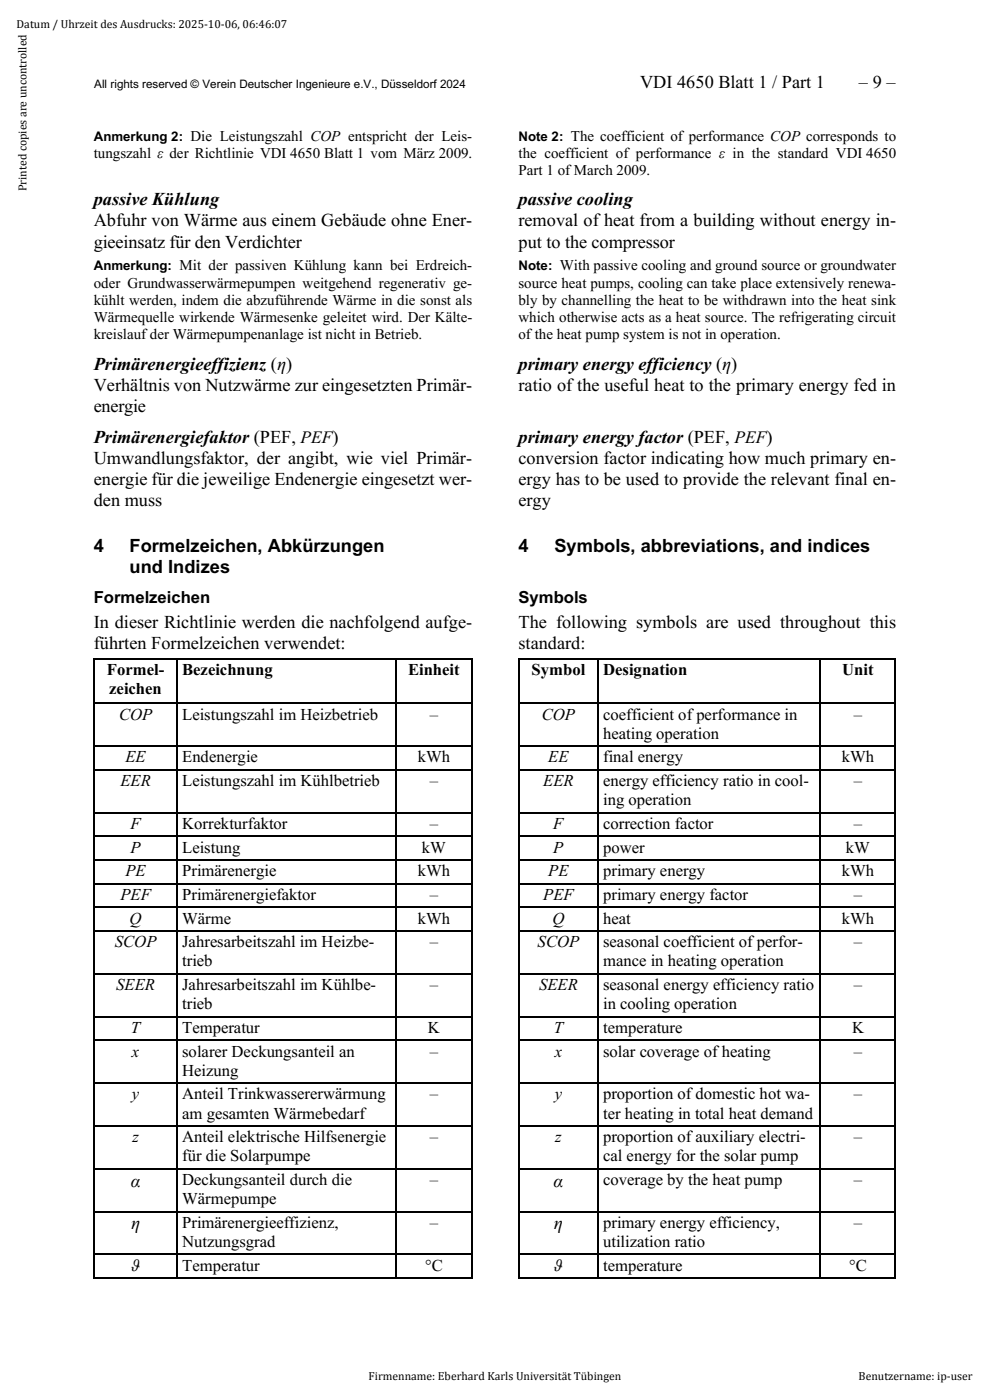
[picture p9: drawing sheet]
<svg xmlns="http://www.w3.org/2000/svg" width="210mm" height="297mm" viewBox="0 0 210 297" stroke-linecap="round" stroke-linejoin="round" font-family="sans-serif">
<defs><g id="words">
<g font-size="3.9">
<text x="135.8" y="18.6">VDI 4650 Blatt 1 / Part 1</text>
<text x="182.2" y="18.6">– 9 –</text>
<text x="19.9" y="43.6">passive Kühlung</text>
<text x="110" y="43.6">passive cooling</text>
<text x="19.9" y="48">Abfuhr von Wärme aus einem Gebäude ohne Ener-</text>
<text x="19.9" y="52.5">gieeinsatz für den Verdichter</text>
<text x="110" y="48">removal of heat from a building without energy in-</text>
<text x="110" y="52.5">put to the compressor</text>
<text x="19.9" y="78.4">Primärenergieeffizienz (η)</text>
<text x="19.9" y="82.9">Verhältnis von Nutzwärme zur eingesetzten Primär-</text>
<text x="110" y="78.4">primary energy efficiency(η)</text>
<text x="110" y="82.9">ratio of the useful heat to the primary energy fed in</text>
<text x="19.9" y="87.3">energie</text>
<text x="19.9" y="93.9">Primärenergiefaktor (PEF, PEF)</text>
<text x="110" y="93.9">primary energy factor (PEF, PEF)</text>
<text x="19.9" y="98.4">Umwandlungsfaktor, der angibt, wie viel Primär-</text>
<text x="110" y="98.4">conversion factor indicating how much primary en-</text>
<text x="19.9" y="102.8">energie für die jeweilige Endenergie eingesetzt wer-</text>
<text x="19.9" y="107.3">den muss</text>
<text x="110" y="102.8">ergy has to be used to provide the relevant final en-</text>
<text x="110" y="107.3">ergy</text>
<text x="19.9" y="117.2">4</text>
<text x="27.5" y="117.2">Formelzeichen, Abkürzungen</text>
<text x="110" y="117.2">4</text>
<text x="117.6" y="117.2">Symbols, abbreviations, and indices</text>
<text x="27.5" y="121.6">und Indizes</text>
<text x="19.9" y="133.3">In dieser Richtlinie werden die nachfolgend aufge-</text>
<text x="19.9" y="137.8">führten Formelzeichen verwendet:</text>
<text x="110" y="133.3">The following symbols are used throughout this</text>
<text x="110" y="137.8">standard:</text>
<text x="27.7" y="251.8">α</text>
<text x="117.5" y="251.8">α</text>
<text x="27.8" y="260.8">η</text>
<text x="117.5" y="260.8">η</text>
</g>
<g font-size="3.5">
<text x="19.9" y="127.9">Formelzeichen</text>
<text x="110" y="127.9">Symbols</text>
<text x="22.7" y="143.2">Formel-</text>
<text x="38.7" y="143.2">Bezeichnung</text>
<text x="86.6" y="143.2">Einheit</text>
<text x="112.8" y="143.2">Symbol</text>
<text x="128" y="143.2">Designation</text>
<text x="178.7" y="143.2">Unit</text>
<text x="23.2" y="147.3">zeichen</text>
<text x="25.3" y="152.7">COP</text>
<text x="38.7" y="152.7">Leistungszahl im Heizbetrieb</text>
<text x="91.2" y="152.7">–</text>
<text x="115" y="152.7">COP</text>
<text x="128" y="152.7">coefficient of performance in</text>
<text x="181.1" y="152.7">–</text>
<text x="26.6" y="161.7">EE</text>
<text x="38.7" y="161.7">Endenergie</text>
<text x="88.6" y="161.7">kWh</text>
<text x="116.3" y="161.7">EE</text>
<text x="128" y="156.7">heating operation</text>
<text x="128" y="161.7">final energy</text>
<text x="178.6" y="161.7">kWh</text>
<text x="25.5" y="166.8">EER</text>
<text x="38.7" y="166.8">Leistungszahl im Kühlbetrieb</text>
<text x="91.2" y="166.8">–</text>
<text x="115.3" y="166.8">EER</text>
<text x="128" y="166.8">energy efficiency ratio in cool-</text>
<text x="181.1" y="166.8">–</text>
<text x="128" y="170.8">ing operation</text>
<text x="27.7" y="175.9">F</text>
<text x="38.7" y="175.9">Korrekturfaktor</text>
<text x="91.2" y="175.9">–</text>
<text x="117.4" y="175.9">F</text>
<text x="128" y="175.9">correction factor</text>
<text x="181.1" y="175.9">–</text>
<text x="26.6" y="185.9">PE</text>
<text x="27.7" y="180.9">P</text>
<text x="38.7" y="180.9">Leistung</text>
<text x="38.7" y="185.9">Primärenergie</text>
<text x="88.6" y="185.9">kWh</text>
<text x="89.5" y="180.9">kW</text>
<text x="116.3" y="185.9">PE</text>
<text x="117.4" y="180.9">P</text>
<text x="128" y="180.9">power</text>
<text x="128" y="185.9">primary energy</text>
<text x="178.6" y="185.9">kWh</text>
<text x="179.5" y="180.9">kW</text>
<text x="25.5" y="190.9">PEF</text>
<text x="38.7" y="190.9">Primärenergiefaktor</text>
<text x="91.2" y="190.9">–</text>
<text x="115.3" y="190.9">PEF</text>
<text x="128" y="190.9">primary energy factor</text>
<text x="181.1" y="190.9">–</text>
<text x="27.5" y="196">Q</text>
<text x="38.7" y="196">Wärme</text>
<text x="88.6" y="196">kWh</text>
<text x="117.2" y="196">Q</text>
<text x="128" y="196">heat</text>
<text x="178.6" y="196">kWh</text>
<text x="24.4" y="201">SCOP</text>
<text x="38.7" y="201">Jahresarbeitszahl im Heizbe-</text>
<text x="91.2" y="201">–</text>
<text x="114.1" y="201">SCOP</text>
<text x="128" y="201">seasonal coefficient of perfor-</text>
<text x="181.1" y="201">–</text>
<text x="38.7" y="205">trieb</text>
<text x="128" y="205">mance in heating operation</text>
<text x="24.7" y="210.1">SEER</text>
<text x="38.7" y="210.1">Jahresarbeitszahl im Kühlbe-</text>
<text x="38.7" y="214.1">trieb</text>
<text x="91.2" y="210.1">–</text>
<text x="114.4" y="210.1">SEER</text>
<text x="128" y="210.1">seasonal energy efficiency ratio</text>
<text x="128" y="214.1">in cooling operation</text>
<text x="181.1" y="210.1">–</text>
<text x="27.8" y="219.2">T</text>
<text x="38.7" y="219.2">Temperatur</text>
<text x="90.8" y="219.2">K</text>
<text x="117.5" y="219.2">T</text>
<text x="128" y="219.2">temperature</text>
<text x="180.8" y="219.2">K</text>
<text x="28" y="224.2">x</text>
<text x="38.7" y="224.2">solarer Deckungsanteil an</text>
<text x="91.2" y="224.2">–</text>
<text x="117.7" y="224.2">x</text>
<text x="128" y="224.2">solar coverage of heating</text>
<text x="181.1" y="224.2">–</text>
<text x="28" y="233.3">y</text>
<text x="38.7" y="228.2">Heizung</text>
<text x="38.7" y="233.3">Anteil Trinkwassererwärmung</text>
<text x="91.2" y="233.3">–</text>
<text x="117.7" y="233.3">y</text>
<text x="128" y="233.3">proportion of domestic hot wa-</text>
<text x="181.1" y="233.3">–</text>
<text x="38.7" y="237.3">am gesamten Wärmebedarf</text>
<text x="128" y="237.3">ter heating in total heat demand</text>
<text x="28.1" y="242.3">z</text>
<text x="38.7" y="242.3">Anteil elektrische Hilfsenergie</text>
<text x="91.2" y="242.3">–</text>
<text x="117.8" y="242.3">z</text>
<text x="128" y="242.3">proportion of auxiliary electri-</text>
<text x="181.1" y="242.3">–</text>
<text x="38.7" y="246.4">für die Solarpumpe</text>
<text x="38.7" y="251.4">Deckungsanteil durch die</text>
<text x="91.2" y="251.4">–</text>
<text x="128" y="246.4">cal energy for the solar pump</text>
<text x="128" y="251.4">coverage by the heat pump</text>
<text x="181.1" y="251.4">–</text>
<text x="38.7" y="255.5">Wärmepumpe</text>
<text x="38.7" y="260.5">Primärenergieeffizienz,</text>
<text x="91.2" y="260.5">–</text>
<text x="128" y="260.5">primary energy efficiency,</text>
<text x="181.1" y="260.5">–</text>
<text x="27.9" y="269.6">ϑ</text>
<text x="38.7" y="264.6">Nutzungsgrad</text>
<text x="38.7" y="269.6">Temperatur</text>
<text x="90.2" y="269.6">°C</text>
<text x="117.6" y="269.6">ϑ</text>
<text x="128" y="264.6">utilization ratio</text>
<text x="128" y="269.6">temperature</text>
<text x="180.1" y="269.6">°C</text>
</g>
<g font-size="3.2">
<text x="19.9" y="33.5">tungszahl ε der Richtlinie VDI 4650 Blatt 1 vom März 2009.</text>
<text x="110" y="33.5">the coefficient of performance ε in the standard VDI 4650</text>
<text x="110" y="37.2">Part 1 of March 2009.</text>
<text x="19.9" y="61">oder Grundwasserwärmepumpen weitgehend regenerativ ge-</text>
<text x="19.9" y="64.7">kühlt werden, indem die abzuführende Wärme in die sonst als</text>
<text x="110" y="61">source heat pumps, cooling can take place extensively renewa-</text>
<text x="110" y="64.7">bly by channelling the heat to be withdrawn into the heat sink</text>
<text x="19.9" y="68.3">Wärmequelle wirkende Wärmesenke geleitet wird. Der Kälte-</text>
<text x="19.9" y="72">kreislauf der Wärmepumpenanlage ist nicht in Betrieb.</text>
<text x="110" y="68.3">which otherwise acts as a heat source. The refrigerating circuit</text>
<text x="110" y="72">of the heat pump system is not in operation.</text>
</g>
<g font-size="2.8">
<text x="19.9" y="29.9">Anmerkung 2: Die Leistungszahl COP entspricht der Leis-</text>
<text x="110" y="29.9">Note 2: The coefficient of performance COP corresponds to</text>
<text x="19.9" y="57.4">Anmerkung: Mit der passiven Kühlung kann bei Erdreich-</text>
<text x="110" y="57.4">Note: With passive cooling and ground source or groundwater</text>
</g>
<g font-size="2.5">
<text x="3.5" y="6">Datum / Uhrzeit des Ausdrucks: 2025-10-06, 06:46:07</text>
<text x="20" y="18.6">All rights reserved © Verein Deutscher Ingenieure e.V., Düsseldorf 2024</text>
<text x="5.6" y="40.6" transform="rotate(-90 5.6 40.6)">Printed copies are uncontrolled</text>
<text x="78.2" y="292.8">Firmenname: Eberhard Karls Universität Tübingen</text>
<text x="182.2" y="292.8">Benutzername: ip-user</text>
</g>
</g></defs>
<g fill="#000">
<path d="M19.9 139.7h.3v.2h-.3zM37.4 139.9h.2v.1h-.2zM37.4 139.7h.2v.2h-.2zM83.9 139.9h.3v.1h-.3zM83.9 139.7h.3v.2h-.3zM99.9 139.7h.3v.2h-.3zM110 139.7h.3v.2h-.3zM126.7 139.9h.2v.1h-.2zM126.7 139.7h.2v.2h-.2zM173.9 139.9h.3v.1h-.3zM173.9 139.7h.3v.2h-.3zM189.8 139.7h.3v.2h-.3z"/>
<path d="M19.9 149.1h.3v.3h-.3zM19.9 158.2h.3v.3h-.3zM37.4 149.1h.2v.3h-.2zM37.4 158.2h.2v.3h-.2zM83.9 149.1h.3v.3h-.3zM83.9 158.2h.3v.3h-.3zM99.9 149.1h.3v.3h-.3zM99.9 158.2h.3v.3h-.3zM110 149.1h.3v.3h-.3zM110 158.2h.3v.3h-.3zM126.7 149.1h.2v.3h-.2zM126.7 158.2h.2v.3h-.2z"/>
<path d="M173.9 149.1h.3v.3h-.3zM173.9 158.2h.3v.3h-.3zM189.8 149.1h.3v.3h-.3zM189.8 158.2h.3v.3h-.3zM19.9 163.2h.3v.3h-.3zM19.9 172.3h.3v.3h-.3zM19.9 177.3h.3v.3h-.3zM37.4 163.2h.2v.3h-.2zM37.4 172.3h.2v.3h-.2zM37.4 177.3h.2v.3h-.2zM83.9 163.2h.3v.3h-.3zM83.9 172.3h.3v.3h-.3z"/>
<path d="M83.9 177.3h.3v.3h-.3zM99.9 163.2h.3v.3h-.3zM99.9 172.3h.3v.3h-.3zM99.9 177.3h.3v.3h-.3zM110 163.2h.3v.3h-.3zM110 172.3h.3v.3h-.3zM110 177.3h.3v.3h-.3zM126.7 163.2h.2v.3h-.2zM126.7 172.3h.2v.3h-.2zM126.7 177.3h.2v.3h-.2zM173.9 163.2h.3v.3h-.3zM173.9 172.3h.3v.3h-.3z"/>
<path d="M173.9 177.3h.3v.3h-.3zM189.8 163.2h.3v.3h-.3zM189.8 172.3h.3v.3h-.3zM189.8 177.3h.3v.3h-.3zM19.9 182.4h.3v.2h-.3zM19.9 187.4h.3v.2h-.3zM19.9 192.4h.3v.3h-.3zM19.9 197.4h.3v.3h-.3zM37.4 182.4h.2v.2h-.2zM37.4 187.4h.2v.2h-.2zM37.4 192.4h.2v.3h-.2zM37.4 197.4h.2v.3h-.2z"/>
<path d="M83.9 182.4h.3v.2h-.3zM83.9 187.4h.3v.2h-.3zM83.9 192.4h.3v.3h-.3zM83.9 197.4h.3v.3h-.3zM99.9 182.4h.3v.2h-.3zM99.9 187.4h.3v.2h-.3zM99.9 192.4h.3v.3h-.3zM99.9 197.4h.3v.3h-.3zM110 182.4h.3v.2h-.3zM110 187.4h.3v.2h-.3zM110 192.4h.3v.3h-.3zM110 197.4h.3v.3h-.3z"/>
<path d="M126.7 182.4h.2v.2h-.2zM126.7 187.4h.2v.2h-.2zM126.7 192.4h.2v.3h-.2zM126.7 197.4h.2v.3h-.2zM173.9 182.4h.3v.2h-.3zM173.9 187.4h.3v.2h-.3zM173.9 192.4h.3v.3h-.3zM173.9 197.4h.3v.3h-.3zM189.8 182.4h.3v.2h-.3zM189.8 187.4h.3v.2h-.3zM189.8 192.4h.3v.3h-.3zM189.8 197.4h.3v.3h-.3z"/>
<path d="M19.9 206.5h.3v.3h-.3zM19.9 215.6h.3v.3h-.3zM37.4 206.5h.2v.3h-.2zM37.4 215.6h.2v.3h-.2zM83.9 206.5h.3v.3h-.3zM83.9 215.6h.3v.3h-.3zM99.9 206.5h.3v.3h-.3zM99.9 215.6h.3v.3h-.3zM110 206.5h.3v.3h-.3zM110 215.6h.3v.3h-.3zM126.7 206.5h.2v.3h-.2zM126.7 215.6h.2v.3h-.2z"/>
<path d="M173.9 206.5h.3v.3h-.3zM173.9 215.6h.3v.3h-.3zM189.8 206.5h.3v.3h-.3zM189.8 215.6h.3v.3h-.3zM19.9 220.6h.3v.3h-.3zM19.9 229.7h.3v.3h-.3zM19.9 238.8h.3v.3h-.3zM37.4 220.6h.2v.3h-.2zM37.4 229.7h.2v.3h-.2zM37.4 238.8h.2v.3h-.2zM83.9 220.6h.3v.3h-.3zM83.9 229.7h.3v.3h-.3z"/>
<path d="M83.9 238.8h.3v.3h-.3zM99.9 220.6h.3v.3h-.3zM99.9 229.7h.3v.3h-.3zM99.9 238.8h.3v.3h-.3zM110 220.6h.3v.3h-.3zM110 229.7h.3v.3h-.3zM110 238.8h.3v.3h-.3zM126.7 220.6h.2v.3h-.2zM126.7 229.7h.2v.3h-.2zM126.7 238.8h.2v.3h-.2zM173.9 220.6h.3v.3h-.3zM173.9 229.7h.3v.3h-.3z"/>
<path d="M173.9 238.8h.3v.3h-.3zM189.8 220.6h.3v.3h-.3zM189.8 229.7h.3v.3h-.3zM189.8 238.8h.3v.3h-.3zM19.9 247.9h.3v.2h-.3zM19.9 256.9h.3v.3h-.3zM37.4 247.9h.2v.2h-.2zM37.4 256.9h.2v.3h-.2zM83.9 247.9h.3v.2h-.3zM83.9 256.9h.3v.3h-.3zM99.9 247.9h.3v.2h-.3zM99.9 256.9h.3v.3h-.3z"/>
<path d="M110 247.9h.3v.2h-.3zM110 256.9h.3v.3h-.3zM126.7 247.9h.2v.2h-.2zM126.7 256.9h.2v.3h-.2zM173.9 247.9h.3v.2h-.3zM173.9 256.9h.3v.3h-.3zM189.8 247.9h.3v.2h-.3zM189.8 256.9h.3v.3h-.3zM19.9 266h.3v.3h-.3zM19.9 271.1h.3v.2h-.3zM37.4 266h.2v.3h-.2zM37.4 271.1h.2v.2h-.2z"/>
<path d="M83.9 266h.3v.3h-.3zM83.9 271.1h.3v.2h-.3zM99.9 266h.3v.3h-.3zM99.9 271.1h.3v.2h-.3zM110 266h.3v.3h-.3zM110 271.1h.3v.2h-.3zM126.7 266h.2v.3h-.2zM126.7 271.1h.2v.2h-.2zM173.9 266h.3v.3h-.3zM173.9 271.1h.3v.2h-.3zM189.8 266h.3v.3h-.3zM189.8 271.1h.3v.2h-.3z"/>
</g>
<g fill="none" stroke="#000" stroke-width=".25">
<path d="M20 139.9v9.2M20.2 139.8h17.2M37.5 139.9v9.2M37.6 139.8h46.3M84.1 139.9v9.2M84.2 139.8h15.7M100.1 139.9v9.2M110.2 139.9v9.2M110.3 139.8h16.4M126.8 139.9v9.2M126.9 139.8h47M174.1 139.9v9.2"/>
<path d="M174.2 139.8h15.6M190 139.9v9.2M20 149.4v8.8M20 158.5v4.7M20.2 149.2h17.2M20.2 158.3h17.2M37.5 149.4v8.8M37.5 158.5v4.7M37.6 149.2h46.3M37.6 158.3h46.3M84.1 149.4v8.8M84.1 158.5v4.7"/>
<path d="M84.2 149.2h15.7M84.2 158.3h15.7M100.1 149.4v8.8M100.1 158.5v4.7M110.2 149.4v8.8M110.2 158.5v4.7M110.3 149.2h16.4M110.3 158.3h16.4M126.8 149.4v8.8M126.8 158.5v4.7M126.9 149.2h47M126.9 158.3h47"/>
<path d="M174.1 149.4v8.8M174.1 158.5v4.7M174.2 149.2h15.6M174.2 158.3h15.6M190 149.4v8.8M190 158.5v4.7M20 163.5v8.8M20 172.6v4.7M20 177.6v4.8M20.2 163.3h17.2M20.2 172.4h17.2M20.2 177.4h17.2"/>
<path d="M37.5 163.5v8.8M37.5 172.6v4.7M37.5 177.6v4.8M37.6 163.3h46.3M37.6 172.4h46.3M37.6 177.4h46.3M84.1 163.5v8.8M84.1 172.6v4.7M84.1 177.6v4.8M84.2 163.3h15.7M84.2 172.4h15.7M84.2 177.4h15.7"/>
<path d="M100.1 163.5v8.8M100.1 172.6v4.7M100.1 177.6v4.8M110.2 163.5v8.8M110.2 172.6v4.7M110.2 177.6v4.8M110.3 163.3h16.4M110.3 172.4h16.4M110.3 177.4h16.4M126.8 163.5v8.8M126.8 172.6v4.7M126.8 177.6v4.8"/>
<path d="M126.9 163.3h47M126.9 172.4h47M126.9 177.4h47M174.1 163.5v8.8M174.1 172.6v4.7M174.1 177.6v4.8M174.2 163.3h15.6M174.2 172.4h15.6M174.2 177.4h15.6M190 163.5v8.8M190 172.6v4.7M190 177.6v4.8"/>
<path d="M20 182.6v4.8M20 187.6v4.8M20 192.7v4.7M20 197.7v8.8M20.2 182.5h17.2M20.2 187.5h17.2M20.2 192.5h17.2M20.2 197.5h17.2M37.5 182.6v4.8M37.5 187.6v4.8M37.5 192.7v4.7M37.5 197.7v8.8"/>
<path d="M37.6 182.5h46.3M37.6 187.5h46.3M37.6 192.5h46.3M37.6 197.5h46.3M84.1 182.6v4.8M84.1 187.6v4.8M84.1 192.7v4.7M84.1 197.7v8.8M84.2 182.5h15.7M84.2 187.5h15.7M84.2 192.5h15.7M84.2 197.5h15.7"/>
<path d="M100.1 182.6v4.8M100.1 187.6v4.8M100.1 192.7v4.7M100.1 197.7v8.8M110.2 182.6v4.8M110.2 187.6v4.8M110.2 192.7v4.7M110.2 197.7v8.8M110.3 182.5h16.4M110.3 187.5h16.4M110.3 192.5h16.4M110.3 197.5h16.4"/>
<path d="M126.8 182.6v4.8M126.8 187.6v4.8M126.8 192.7v4.7M126.8 197.7v8.8M126.9 182.5h47M126.9 187.5h47M126.9 192.5h47M126.9 197.5h47M174.1 182.6v4.8M174.1 187.6v4.8M174.1 192.7v4.7M174.1 197.7v8.8"/>
<path d="M174.2 182.5h15.6M174.2 187.5h15.6M174.2 192.5h15.6M174.2 197.5h15.6M190 182.6v4.8M190 187.6v4.8M190 192.7v4.7M190 197.7v8.8M20 206.8v8.8M20 215.9v4.7M20.2 206.6h17.2M20.2 215.7h17.2"/>
<path d="M37.5 206.8v8.8M37.5 215.9v4.7M37.6 206.6h46.3M37.6 215.7h46.3M84.1 206.8v8.8M84.1 215.9v4.7M84.2 206.6h15.7M84.2 215.7h15.7M100.1 206.8v8.8M100.1 215.9v4.7M110.2 206.8v8.8M110.2 215.9v4.7"/>
<path d="M110.3 206.6h16.4M110.3 215.7h16.4M126.8 206.8v8.8M126.8 215.9v4.7M126.9 206.6h47M126.9 215.7h47M174.1 206.8v8.8M174.1 215.9v4.7M174.2 206.6h15.6M174.2 215.7h15.6M190 206.8v8.8M190 215.9v4.7"/>
<path d="M20 220.9v8.8M20 230v8.8M20 239.1v8.8M20.2 220.7h17.2M20.2 229.8h17.2M20.2 238.9h17.2M37.5 220.9v8.8M37.5 230v8.8M37.5 239.1v8.8M37.6 220.7h46.3M37.6 229.8h46.3M37.6 238.9h46.3"/>
<path d="M84.1 220.9v8.8M84.1 230v8.8M84.1 239.1v8.8M84.2 220.7h15.7M84.2 229.8h15.7M84.2 238.9h15.7M100.1 220.9v8.8M100.1 230v8.8M100.1 239.1v8.8M110.2 220.9v8.8M110.2 230v8.8M110.2 239.1v8.8"/>
<path d="M110.3 220.7h16.4M110.3 229.8h16.4M110.3 238.9h16.4M126.8 220.9v8.8M126.8 230v8.8M126.8 239.1v8.8M126.9 220.7h47M126.9 229.8h47M126.9 238.9h47M174.1 220.9v8.8M174.1 230v8.8M174.1 239.1v8.8"/>
<path d="M174.2 220.7h15.6M174.2 229.8h15.6M174.2 238.9h15.6M190 220.9v8.8M190 230v8.8M190 239.1v8.8M20 248.1v8.8M20 257.2v8.8M20.2 248h17.2M20.2 257.1h17.2M37.5 248.1v8.8M37.5 257.2v8.8"/>
<path d="M37.6 248h46.3M37.6 257.1h46.3M84.1 248.1v8.8M84.1 257.2v8.8M84.2 248h15.7M84.2 257.1h15.7M100.1 248.1v8.8M100.1 257.2v8.8M110.2 248.1v8.8M110.2 257.2v8.8M110.3 248h16.4M110.3 257.1h16.4"/>
<path d="M126.8 248.1v8.8M126.8 257.2v8.8M126.9 248h47M126.9 257.1h47M174.1 248.1v8.8M174.1 257.2v8.8M174.2 248h15.6M174.2 257.1h15.6M190 248.1v8.8M190 257.2v8.8M20 266.3v4.8M20.2 266.1h17.2"/>
<path d="M20.2 271.2h17.2M37.5 266.3v4.8M37.6 266.1h46.3M37.6 271.2h46.3M84.1 266.3v4.8M84.2 266.1h15.7M84.2 271.2h15.7M100.1 266.3v4.8M110.2 266.3v4.8M110.3 266.1h16.4M110.3 271.2h16.4M126.8 266.3v4.8"/>
<path d="M126.9 266.1h47M126.9 271.2h47M174.1 266.3v4.8M174.2 266.1h15.6M174.2 271.2h15.6M190 266.3v4.8"/>
</g>
<use href="#words"/>
</svg>
